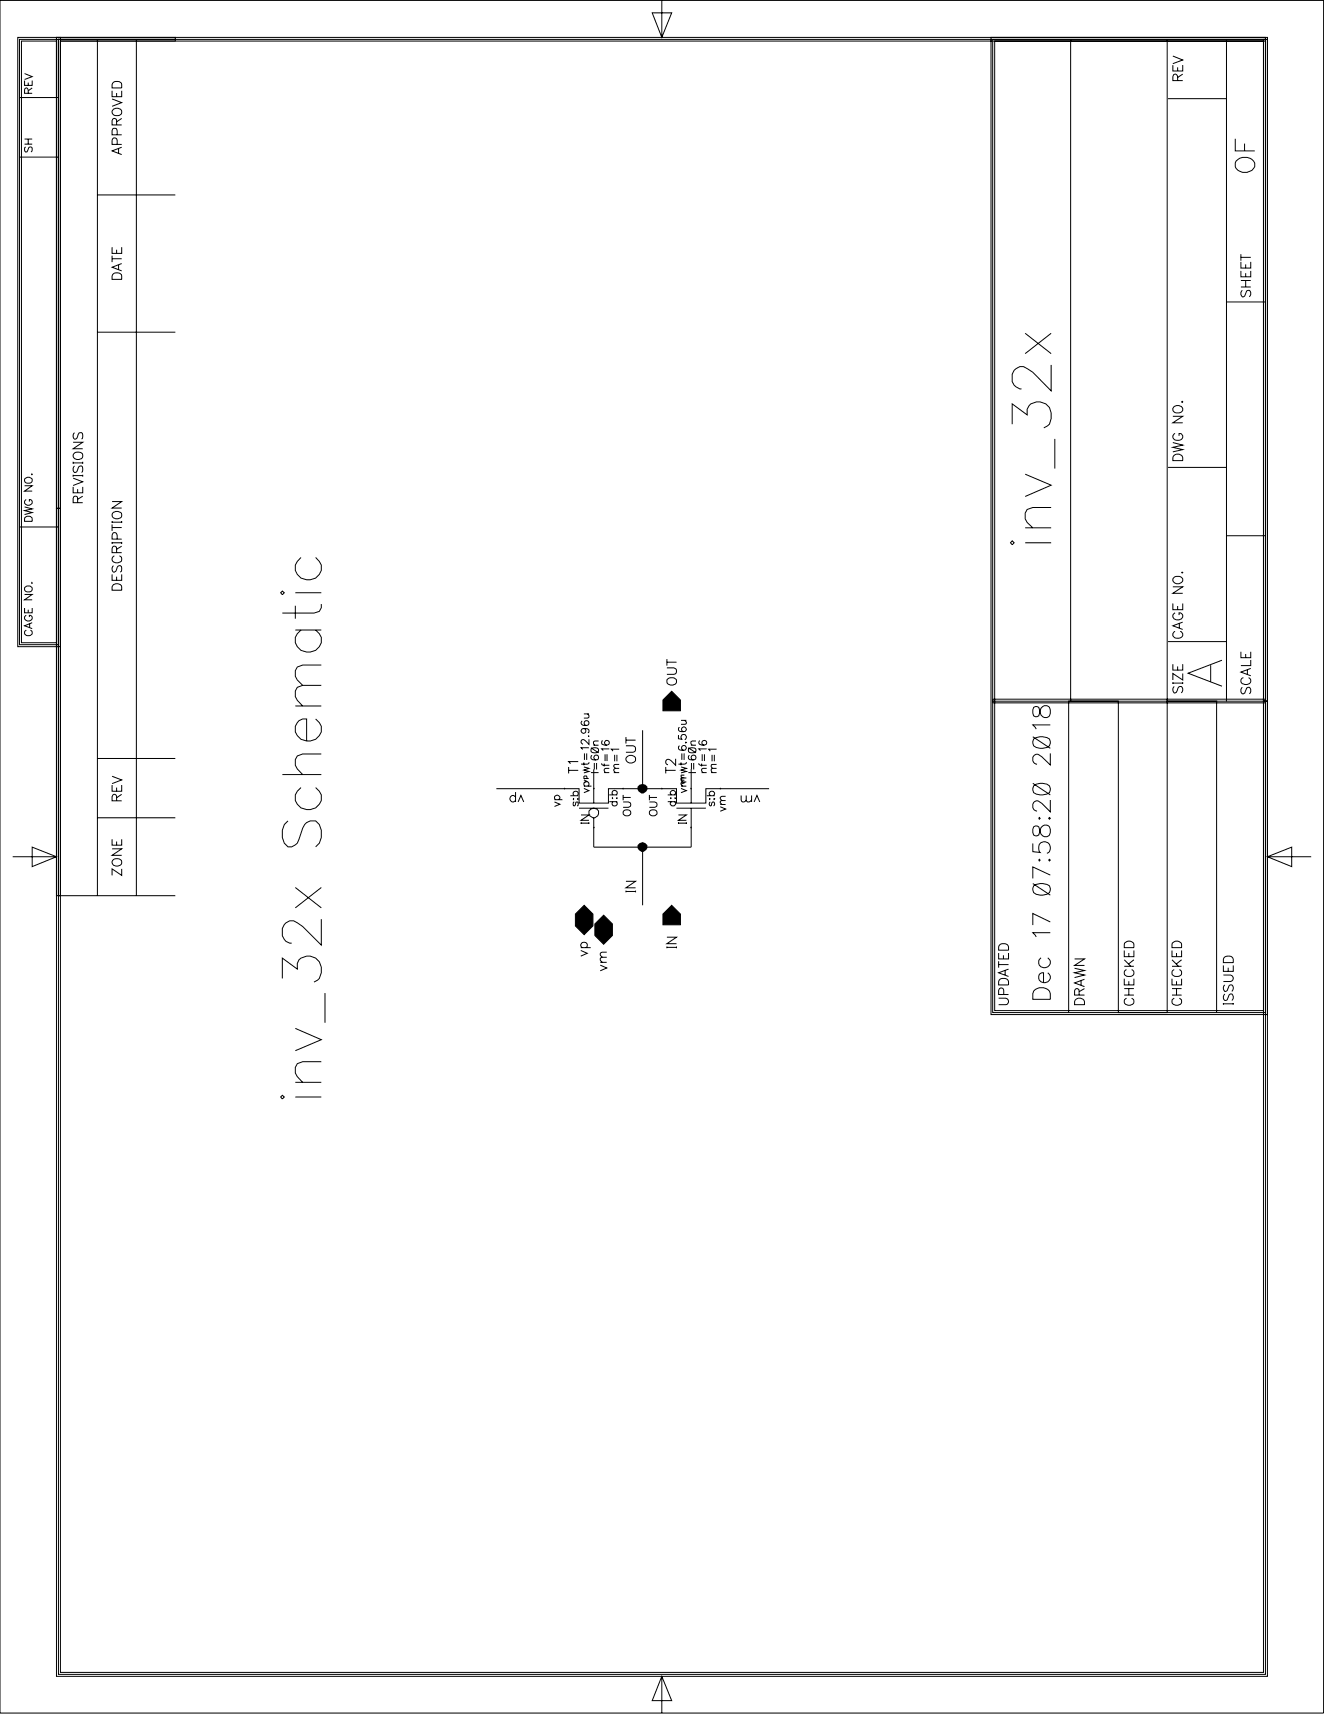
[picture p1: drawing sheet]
<svg xmlns="http://www.w3.org/2000/svg" width="398mm" height="514mm" viewBox="0 0 398 514" stroke-linecap="round" stroke-linejoin="round" font-family="sans-serif">
<g fill="none" stroke="#000" stroke-width=".3">
<path d="M0 .1h396.9v513.6h-396.9M5.3 11.2h12.8v141.2h-1.2v-140.1h-10.5v180.4h10.5v-40.3h1.2v41.5h-12.8zM5.8 11.8h11.7v181.5h-11.7zM16.9 11.2h35.7v1.1h-34.5v256.3h-1.2zM16.9 11.2h362.6v1.1h-361.4v489.2h360.8v-489.7h1.2v490.9h-363.2zM17.5 11.8h362v490.3h-362zM29.2 11.8v256.8M40.9 11.8v256.8M195.6 3.9h5.8l-2.9 7.3zM198.5 .1v11.1M297.2 11.2h82.9v199.1h-1.2v-198h-80.6v290.8h80.6v-92.8h1.2v93.9h-82.9zM297.7 11.8h81.8v291.9h-81.8z"/>
<path d="M321.1 11.8v198.5M350 11.8v198.5M351.7 19.5v1.8h3v-1.8M351.7 16.8l3 1.2-3 1.1M367.8 11.8v198.5M5.8 29.3h11.7M7.4 24.2v1.4h2.3v-1.4M7.4 22.1l2.3 .9-2.3 .8M8.5 28v-1l-.5-.6h-.2l-.3 .2-.1 1.4h2.3M8.5 24.8v.8M9.7 26.4l-1.2 .8M33.6 29.7l2.9 1.1-2.9 1.1"/>
<path d="M33.6 27.2v1.8h2.9v-1.8M34 32.7a1.51 1.51 0 0 1 2.5 1.1 1.5 1.5 0 0 1-1.6 .9 1.5 1.5 0 0 1-1.3-1.4zM34 24.7l.7-.3a1.37 1.37 0 0 1 1.8 1v1h-2.9v-1zM35 37.5v-1.3a.74 .74 0 0 0-.9-.7l-.5 .7v1.3h2.9M35 27.9v1.1M36.5 35.5l-1.5 1M350.3 29.6h17.5M353.1 24.2l-.1-1.6-.4-.4-.6 .2-.3 .6v1.2h3M353.1 20.2v1.1M354.7 22.2l-1.6 1M5.8 47.1h11.7M7.4 43.2h2.3"/>
<path d="M7.4 41.7h2.3M7.7 44.1a.88 .88 0 0 0 .2 1.5l.2-.1 .5-1.3 .7-.1a.97 .97 0 0 1 0 1.5M8.5 41.7v1.5M29.2 58.5h23.4M35.1 43.3v-1.3a.77 .77 0 0 0-.5-.6 .77 .77 0 0 0-.8 .2l-.2 1.7h2.9M35.1 40.4v-1.2l-.2-.6h-1l-.3 .6v1.2h2.9M35.6 44.6v1.3M36.5 44.2l-2.9 1.1 2.9 1.1M370.4 41.6v3.7h5.9M370.7 48.3a3.4 3.4 0 0 1 5.6 .6 2.48 2.48 0 0 1-2.3 2.8 2.71 2.71 0 0 1-3.6-2.8zM373.2 43.1v2.2M33.6 74.1v1.9h2.9v-1.9"/>
<path d="M33.6 76.7v1.9M33.6 77.6h2.9M35 74.9v1.1M35.6 79.5v1.3M36.5 79l-2.9 1.1 2.9 1.1M372.1 78.5v1.9h3v-1.9M372.1 77.2h3M372.1 76.2v2M373.5 79.3v1.1M29.2 99.6h23.4M33.8 82.3a1.62 1.62 0 0 1 2.7 .5v1h-2.9zM307.4 99.9l7.8 6.1"/>
<path d="M315.2 99.9l-7.8 6.1M367.8 90.6h11.7M372.1 81.2v1.8h3v-1.8M372.1 86.1h3M372.1 84.1h3M372.5 87.1a1.09 1.09 0 0 0-.4 1.1 1.09 1.09 0 0 0 .8 .8 1.89 1.89 0 0 0 .9-1.7 .7 .7 0 0 1 1.1 0 1.35 1.35 0 0 1-.3 1.7M373.5 81.9v1.1M373.5 84.1v2M315.2 109.4v7.8l-5.5-5.6-1.7-1.1a2.77 2.77 0 0 0-4.5 1.7v2.2a3.2 3.2 0 0 0 2.8 2.2M21.9 132.6h2.9l-2.9 2h2.9M21.9 138.5v.6M21.9 138.8h2.9"/>
<path d="M22.4 139.7a1.1 1.1 0 0 0-.5 1.1 1.1 1.1 0 0 0 .7 .9l.4-.3 .5-1.1a.73 .73 0 0 1 .5-.5 .73 .73 0 0 1 .7 .2 1.65 1.65 0 0 1-.2 1.7M22.4 135.8a1.46 1.46 0 0 1 1.5-.2 1.46 1.46 0 0 1 .9 1.3 1.5 1.5 0 0 1-1.6 .9 1.5 1.5 0 0 1-1.3-1.4zM22.4 129.8a1.1 1.1 0 0 0-.5 1 1.1 1.1 0 0 0 .7 .9l.4-.3 .6-1.4a.7 .7 0 0 1 1.1 0 1.65 1.65 0 0 1-.2 1.7M24.8 138.5v.6M303.5 127.2v-6.1l4.5 3.3a3.2 3.2 0 0 1 3.9-3.9 3.9 3.9 0 0 1 3.3 5l-.5 1.7-1.7 1.1M316.3 131.6v8.9M351.7 132.7l3 .8-3 .7 3 .6-3 .7M351.7 124.8h3l-3 2h3M351.9 136.8a1.58 1.58 0 0 1 1.9-.5 1.58 1.58 0 0 1 .9 1.8h-3zM352.1 121.9a1.59 1.59 0 0 1 2.6 1.2 1.77 1.77 0 0 1-3 0v-.6zM352.4 130a1.05 1.05 0 0 0-.7 1.2 1.05 1.05 0 0 0 1.1 .8 1.34 1.34 0 0 0 1.9-1.3 .88 .88 0 0 0-1.1-.7v.7M354.5 120.4l.2 .1-.2 .2-.2-.2z"/>
<path d="M5.8 158h11.7M7.4 152l2.3 .6-2.3 .5 2.3 .6-2.3 .6M7.4 145.7h2.3l-2.3 1.6h2.3M7.5 155.2a1.29 1.29 0 0 1 2.2 .4v.7h-2.3zM7.5 143.6a1.17 1.17 0 0 1 1.4-.5 1.17 1.17 0 0 1 .7 1.4 1.17 1.17 0 0 1-1.5 .5 1.17 1.17 0 0 1-.6-1.4zM7.9 149.8a.88 .88 0 0 0-.5 1 .88 .88 0 0 0 .8 .7h.6a.85 .85 0 0 0 .9-.8 .85 .85 0 0 0-.9-.9v.6M9.6 142.1v.3zM21.9 146v1.8h2.9v-1.8M21.9 143.4l2.9 1.1-2.9 1.1M21.9 142.4v.6M21.9 142.6h2.9M23.3 150.7l-.1-1.6-.4-.3-.6 .1-.3 .6v1.2h2.9"/>
<path d="M23.3 146.7v1.1M24.8 148.8l-1.5 .9M24.8 142.4v.6M33.6 150.4h2.9l-2.9 2h2.9M33.6 156.3v.5M33.6 157.3v1.9M33.6 158.2h2.9M33.6 156.6h2.9M34 153.6a1.69 1.69 0 0 1 2.5 .6v.5a1.5 1.5 0 0 1-1.6 .9 1.5 1.5 0 0 1-1.3-1.4zM36.5 156.3v.5M307.4 142.2l7.8 3.3-7.8 3.4M307.4 158.3h7.8"/>
<path d="M315.2 152.2h-5.5l-1.7 .6-.6 1.1v1.7l.6 1.1 1.7 1.6M350.3 140.2h17.5M7.4 178.3h2.3l-2.3 1.6h2.3M7.5 176.1a1.17 1.17 0 0 1 1.4-.4 1.17 1.17 0 0 1 .7 1.4 1.17 1.17 0 0 1-1.5 .4 1.17 1.17 0 0 1-.6-1.4zM9.6 174.7v.3zM33.6 172.3v1.7h2.9v-1.7M33.6 162.8h2.9M33.6 162.5v.6M34 175.3a1.64 1.64 0 0 1 2.5 .7v1h-2.9v-1zM34 169.6a1.1 1.1 0 0 0-.4 1.1 1.1 1.1 0 0 0 .7 .9l.4-.3 .6-1.4 .8-.3a1.26 1.26 0 0 1 0 2M34.3 166.7a1.09 1.09 0 0 0-.7 1.2 1.09 1.09 0 0 0 1.1 .9h.7a1.09 1.09 0 0 0 1.1-.9 1.09 1.09 0 0 0-.7-1.2M35 165.7v-1.2a.74 .74 0 0 0-.9-.7l-.5 .7v1.2h2.9"/>
<path d="M35 172.9v1.1M35.1 161.7v-1.2l-.2-.6-.8-.2-.5 .8v1.2h2.9M36.5 163.8l-1.5 .9M36.5 162.5v.6M84.2 177.8l.5-.6 .6 .6-.6 .6zM88.6 177.8h7.8M90.3 167.2a3.7 3.7 0 0 0-1.5 4.5 3.7 3.7 0 0 0 4.2 2.2 3.6 3.6 0 0 0 3.3-2.8 3.6 3.6 0 0 0-1.6-3.9M303.5 162.2l.6 .6-.6 .6-.5-.6zM307.4 162.8h7.8M351.7 176h3l-3 1.9h3M352.1 173.1a1.53 1.53 0 0 1 1.6-.2 1.53 1.53 0 0 1 1 1.3 1.55 1.55 0 0 1-1.7 .9 1.55 1.55 0 0 1-1.3-1.5zM354.3 171.7h.4l-.2 .1z"/>
<path d="M367.8 160.7h11.7M7.4 182.3v1.5h2.3v-1.5M7.9 188.9a.88 .88 0 0 0-.5 1 .88 .88 0 0 0 .8 .7h.6a.88 .88 0 0 0 .9-.7 .88 .88 0 0 0-.6-1M7.9 184.5l-.4 .4a1.1 1.1 0 0 0 1 1.4 1.1 1.1 0 0 0 1.1-1.4l-.8-.4v.5M8.5 182.8v1M8.9 187.1v1.1M9.7 186.7l-2.3 1 2.3 .8M88.6 188.9h7.8M88.6 181.7v3.8M90.3 188.9a3.6 3.6 0 0 0-1.5 4.6 3.6 3.6 0 0 0 4.2 2 3.5 3.5 0 0 0 3.3-2.7 3.5 3.5 0 0 0-1.6-3.9M96.4 199.4h-5.6l-1.6 .6-.6 1.1v1.7l.6 1.1 1.6 1.6M96.4 181.1v1.1l-.6 1.1-1.7 .6h-9.4"/>
<path d="M200 197.7v1.9M200 198.6h2.9M350.3 192.4h17.5M351.7 199.2v1.8h3v-1.8M351.7 181v1.8h3v-1.8M352.4 189.4a1.05 1.05 0 0 0-.5 1.5 1.8 1.8 0 0 0 2.8-.3 1.08 1.08 0 0 0-.8-1.2M352.4 183.8a1.09 1.09 0 0 0-.7 1.2 1.09 1.09 0 0 0 1.1 .9h.8a1.06 1.06 0 0 0 1.1-1.1 1.06 1.06 0 0 0-1.1-1v.6M353.1 181.7v1.1M353.1 199.9v1.1M353.7 187v1.3M354.7 186.6l-3 1.1 3 1.1M363.1 199.5v4.8"/>
<path d="M366.4 198l-10.1 3.9 10.1 3.9M372.1 195.5v1.7h3v-1.7M373.5 196.1v1.1M375.1 197.9v1.7h-3M88.6 211.7h7.8M94.7 215.6a3.6 3.6 0 0 1 1.5 4.5 3.6 3.6 0 0 1-4.3 2.1 3.4 3.4 0 0 1-3.4-2.8 3.4 3.4 0 0 1 2.3-3.8h1.1v6.6M96.4 205.5h-5.6l-1.6 .6-.6 1.1v1.7l.6 1.1 1.6 1.7M174.6 216.2a.65 .65 0 0 0-.2 1l.4 .3a1.36 1.36 0 0 0 1.8-.6 .73 .73 0 0 0-.7-.8 .73 .73 0 0 0-.7 .7 .73 .73 0 0 0 .7 .8M175.1 218.5a.73 .73 0 0 1 .6 .8 .73 .73 0 0 1-.9 .6 .73 .73 0 0 1-.6-.8 1.47 1.47 0 0 1 2.4 0l-.1 .6-.2 .1M175.1 214.1h1.5M176.2 214.1a.81 .81 0 0 1 .3 1.1l-1.4 .1M192.7 219v17.5"/>
<path d="M200 200.3h2a.98 .98 0 0 1 .9 1 .98 .98 0 0 1-.9 .9h-2M200.1 203.8a1.73 1.73 0 0 1 2.8 .3 1.53 1.53 0 0 1-1.2 1.4 1.53 1.53 0 0 1-1.6-.6zM201.4 207.3l2.6 2.6v3.2h-5.2v-3.2zM203.8 218.1l-.3 .1a.78 .78 0 0 0 .4 1.1 1.59 1.59 0 0 0 1.9-.5l-.1-.5-.6-.3-.6 .3v.8l.5 .3M204.2 216h1.6M205.3 216l.5 .5-.1 .6-1.5 .1M297.7 209.7h81.8v1.1h-81.8zM297.7 210.3h81.8M310 212.1l-.3 .8 .3 1.8a1 1 0 0 0 1.7-.5 2.45 2.45 0 0 1 1.5-2.6 1.38 1.38 0 0 1 1.8 1.3v1a1.53 1.53 0 0 1-1.7 1.4 1.53 1.53 0 0 1-1.4-1.6l-.2-1.1a1 1 0 0 0-1.7-.5zM315 217.4h-5.3l1 1.3M351.7 204.6v.5M351.7 204.9h3"/>
<path d="M352.1 205.9a1.12 1.12 0 0 0 .3 1.9 2.12 2.12 0 0 0 1-1.7 .7 .7 0 0 1 1.1 0 1.35 1.35 0 0 1-.3 1.7M354.7 202v1.9l-3-1.9v1.9M354.7 204.6v.5M372.5 206.1a1.08 1.08 0 0 0-.4 1.1 1.08 1.08 0 0 0 .8 .9l.4-.3 .4-1.1a.68 .68 0 0 1 .5-.5 .68 .68 0 0 1 .7 .2 1.29 1.29 0 0 1-.3 1.7M372.9 203.2a1.04 1.04 0 0 0-.8 1.3 1.04 1.04 0 0 0 1.2 .8 1.2 1.2 0 0 0 1.5-.4 1.2 1.2 0 0 0-.2-1.6l-.2-.1M374.1 200.9v1.3M375.1 200.4l-3 1.1 3 1.1M29.2 227.5h23.4M33.6 235.4v1.9h2.9v-1.9M33.6 232.8l2.9 1.1-2.9 1.1M35 236.2v1.1M36.5 238.2l-1.5 1"/>
<path d="M84.7 232.3h11.7M90.3 236.2a3.6 3.6 0 0 0-1.5 4.5 3.6 3.6 0 0 0 4.2 2.1 3.5 3.5 0 0 0 3.3-2.7 3.5 3.5 0 0 0-1.6-3.9M96.4 226.1h-5.6l-1.6 .6-.6 1.1v1.7l.6 1.1 1.6 1.7M148.8 236.5h24.9v4.3h8.8v-4.3h20.4v4.3h8.8v-4.3h18.9M154.6 239a.94 .94 0 0 0-1.4-.2 .94 .94 0 0 0 0 1.4 .94 .94 0 0 0 1.4-.1M154.6 237.5v3M166.3 239.8h2.4M166.6 239.8a.76 .76 0 0 1-.1-1.1 .76 .76 0 0 1 1.2 0 .76 .76 0 0 1-.1 1.1M170.5 231h2.9M170.5 230v1.9M171 238.6h2.4M172 239.5v.2z"/>
<path d="M172.2 238.6a.75 .75 0 0 1-.1-1.1 .75 .75 0 0 1 1.1 0 .75 .75 0 0 1-.1 1.1M173.1 239.6h.3l-.1 .1zM173.4 228.4h-2.9l.5 .7M175.1 233.9l.9 .4-.9 .4M175.1 230l1.5 .4-1.5 .5 1.5 .5-1.5 .4M175.1 236.4l1.5 .7-1.5 .6M175.1 233.5h1.4M175.1 228.6v.9M175.1 235.8h2.3M175.3 233.5l-.2-.1 .2-.7h.6l.1 .3-.1 .5M175.3 225.9v2M175.4 235.8a.75 .75 0 0 1-.1-1.2 .75 .75 0 0 1 1.1 0 .75 .75 0 0 1-.1 1.2"/>
<path d="M175.9 225.9v2M176.4 220.8h.2zM176.6 228.6l-.1 .4-.3 .2h-2M176.6 224.2h-2.4l.6 .5M176.6 221.7v1.5l-1.4-1.3h-.7l-.3 .7 .6 .5M177.2 231.7h2.3M177.2 224.2l2.3 1.6M177.3 224.6l.9-.4a.93 .93 0 0 1 1.3 .9 1.29 1.29 0 0 1-2.3 0zM177.5 226.5l-.2 .2a.81 .81 0 0 0 .3 1.1 1.75 1.75 0 0 0 1.8-.3 .72 .72 0 0 0-.3-1 .72 .72 0 0 0-1 .5 .72 .72 0 0 0 .6 .9M178 223.5h1.5M178.1 230.7v10.1M178.2 228.8v2"/>
<path d="M178.9 228.8v2M179.5 222.2l-1.4 .2a.81 .81 0 0 0 .3 1.1M180.4 228.9l.1 .4 .3 .2h1.9M180.8 222.1a.64 .64 0 0 0-.4 .6 .64 .64 0 0 0 .4 .6 1.11 1.11 0 0 0 1.2 .2 1.11 1.11 0 0 0 .7-.9l-.3-.5h-.8l-.3 .7 .6 .7M181.2 231.7h1.5M181.2 229v.8M181.4 226.2v2M182 226.2v2M182.7 230.4l-1.4 .2a.81 .81 0 0 0 .3 1.1M182.7 224.6h-2.3l.4 .5M182.7 238.4h2.4M183.6 239.2v.3z"/>
<path d="M183.8 238.4a.76 .76 0 0 1-.1-1.1 .76 .76 0 0 1 1.1 0 .76 .76 0 0 1-.1 1.1M184.1 231.7h1.6M184.3 226.4v1.9M184.8 239.4l.2-.2 .1 .2zM185 226.4v1.9M185.7 230.4h-1.1l-.5 .4v.3l.5 .6M185.7 229.2l-1.5 .1-.1 .6 .5 .5M185.7 224.7h-2.4l.5 .6M186.9 239.1h2.2M186.9 238.4v1.6M187.7 223.6h2.1a1 1 0 0 1 .8 1 1 1 0 0 1-.8 1h-2.1M187.7 221v2"/>
<path d="M187.7 222h2.9M187.9 227.1a1.49 1.49 0 0 1 1.6-.6 1.49 1.49 0 0 1 1.1 1.5 1.5 1.5 0 0 1-1.7 .8 1.5 1.5 0 0 1-1.2-1.4zM194.7 239.1h2.3M194.7 238.4v1.6M199.6 231h3M199.6 230v1.9M200.2 238.4h2.4M201.2 239.2v.3l-.2-.1zM201.3 238.4a.76 .76 0 0 1-.1-1.1 .76 .76 0 0 1 1.2 0 .76 .76 0 0 1-.1 1.1M202.4 239.2l.2 .2-.2 .1zM202.6 227.5v2l-1.4-1.5-.7-.3-.5 .1-.4 .4v.6l.7 .5M203.5 220.4v1.1l1 .2-.3-.8 .4-.6h.9l.3 .9-.5 .6"/>
<path d="M203.8 223.6l-.3 .2a.81 .81 0 0 0 .4 1.1 1.75 1.75 0 0 0 1.8-.2 .72 .72 0 0 0-.4-1.1 .72 .72 0 0 0-1 .5 .72 .72 0 0 0 .7 .9M204.2 234.4l1 .3-1 .5M204.2 230l1.6 .4-1.6 .5 1.6 .5-1.6 .4M204.2 236.4l1.6 .7-1.6 .6M204.2 234h1M204.2 228.6v.9M204.2 235.8h1.6M204.5 225.9v2M205.1 225.9v2M205.2 233.2h-.9l-.1 .4 .4 .4M205.2 232.5h-.9l-.1 .3 .4 .4M205.6 222.6h.2l-.1 .2z"/>
<path d="M205.8 228.6v.2l-.5 .4h-1.8M205.8 234.5h-1.1l-.5 .3v.4l.5 .6M205.8 233.3l-1.4 .1-.2 .6 .5 .5M206.4 231.7h2.3M206.4 224.2l2.3 1.6M206.5 224.6l.8-.4 1 .1a.75 .75 0 0 1 .4 .7 .75 .75 0 0 1-.4 .7l-.6 .1a.93 .93 0 0 1-1.3-.9zM206.8 226.5l-.3 .2a.81 .81 0 0 0 .3 1.1 1.36 1.36 0 0 0 1.9-.6 .73 .73 0 0 0-.7-.8 .73 .73 0 0 0-.8 .7 .73 .73 0 0 0 .7 .8M207.2 223.5h1.5M207.3 230.7v10.1M207.3 228.8v2M208 228.8v2M208.7 222.2l-1.4 .2a.81 .81 0 0 0 .3 1.1"/>
<path d="M209.5 228.9v.3l.6 .3h1.8M209.9 222.1l-.2 .1a.66 .66 0 0 0 .4 1.1 1.11 1.11 0 0 0 1.1 .2 1.11 1.11 0 0 0 .7-.9 .73 .73 0 0 0-.8-.6 .73 .73 0 0 0-.6 .8 .73 .73 0 0 0 .7 .7M210.4 231.7h1.5M210.4 229v.8M210.6 226.2v2M211.2 226.2v2M211.9 230.4l-1.4 .2a.81 .81 0 0 0 .3 1.1M211.9 224.6h-2.4l.6 .5M211.9 238.6h2.4M212.7 239.6h.2v.1zM213 238.6l-.3-.5a.81 .81 0 0 1 .8-.8 .81 .81 0 0 1 .8 .8l-.3 .5M213.3 231.7h1.6"/>
<path d="M213.5 226.4v1.9M214 239.6h.3l-.2 .1zM214.2 226.4v1.9M214.9 230.4l-1.5 .2a.81 .81 0 0 0 .3 1.1M214.9 229.2l-1.5 .1-.1 .6 .4 .5M214.9 224.7h-2.4l.4 .6M217.6 238.8h-1.1l-.5 .3v.4l.5 .6M222.2 238.5l.2 1.8 .7 .2 .7-.6M223.8 238.5l.1 1.8 .7 .2 .8-.6M225.4 238.5v2M309.7 234.9l5.3 3.5M309.7 220.9l5.3 3.5"/>
<path d="M310 235.7a4 4 0 0 1 4.7 0 1.63 1.63 0 0 1-.8 2.4 4.5 4.5 0 0 1-3.9-.4l-.3-.8zM310 221.6a4.4 4.4 0 0 1 4.7 0 1.73 1.73 0 0 1-.8 2.6 4.2 4.2 0 0 1-3.9-.6l-.3-.7zM315 239.9v3.6l-3.3-3.1a1.2 1.2 0 0 0-2 .8v1a1.32 1.32 0 0 0 1.3 1M315 225.9v3.5l-3.3-3a1.22 1.22 0 0 0-2 .7v1a1.32 1.32 0 0 0 1.3 1.1M3.8 256.9h13.1M9.7 254l7.2 2.9-7.2 3zM29.2 245.2h23.4M33.6 254.6h2.9l-2.9 1.9h2.9M33.6 251.7v1.7h2.9v-1.7M34 257.8a1.46 1.46 0 0 1 1.6-.3 1.46 1.46 0 0 1 .9 1.4 1.5 1.5 0 0 1-1.6 .8 1.5 1.5 0 0 1-1.3-1.3zM35 240.2v-1.3a.68 .68 0 0 0-.4-.6 .68 .68 0 0 0-.7 .1l-.3 .5v1.3h2.9M35 252.3v1.1"/>
<path d="M86.4 246.2a5.1 5.1 0 0 0 0 7.8 3 3 0 0 0 3.3-2.3l1.1-3.3a3.2 3.2 0 0 1 3.9-2.2 5.1 5.1 0 0 1 0 7.8M155.4 240.5l.8-2 .9 2M166.3 240.5l1.6 .7-1.6 .7M172.2 240.5a.67 .67 0 0 0 0 1.2l.4-.4 .1-.7 .4-.1a.67 .67 0 0 1 0 1.2M173.7 242.4h8.8M174.2 244.4h2.4l-2.4 1.6h2.4M174.2 246.6v.5M174.2 246.8h2.4M176.6 246.6v.5M182.7 240.4h2.4M183.8 240.4a.73 .73 0 0 0-.1 1.1 .73 .73 0 0 0 1.1 0 .73 .73 0 0 0-.1-1.1M186.9 240.5h1.6a.81 .81 0 0 1 .7 .8 .81 .81 0 0 1-.7 .8h-1.6"/>
<path d="M186.9 243.3a1.17 1.17 0 0 1 1.5-.5 1.17 1.17 0 0 1 .7 1.4 1.17 1.17 0 0 1-1.5 .5 1.17 1.17 0 0 1-.7-1.4zM192.7 254v17.5M194.7 240.5h1.6a.81 .81 0 0 1 .7 .8 .81 .81 0 0 1-.7 .8h-1.6M194.8 243.3a1.17 1.17 0 0 1 1.5-.5 1.17 1.17 0 0 1 .6 1.4 1.17 1.17 0 0 1-1.4 .5 1.17 1.17 0 0 1-.7-1.4zM200.2 240.4h2.4M201.3 240.4a.73 .73 0 0 0 0 1.1 .73 .73 0 0 0 1 0 .73 .73 0 0 0 0-1.1M202.9 242.4h8.8M203.5 244.4h2.3l-2.3 1.6h2.3M203.5 246.8h2.3M203.5 246.6v.5M205.8 246.6v.5M207.3 242.4v11.6h-29.2v-8.8"/>
<path d="M213 240.5a.67 .67 0 0 0 0 1.2l.3-.1 .3-1 .4-.1a.67 .67 0 0 1 0 1.2M216 241.9l1.6 .7-1.6 .7M216 241.3h1.6M217.6 240.1l-1.4 .1-.2 .5 .5 .6M226.1 240.5l.9-2 .8 2M309.7 252.9v2.5l2.2 .3a1.87 1.87 0 0 1 0-2.8 1.87 1.87 0 0 1 2.8 .3 1.87 1.87 0 0 1-.8 2.7M310 247.9l-.3 .8 .3 1.7a1 1 0 0 0 1.7-.5 2.43 2.43 0 0 1 1.5-2.5 1.38 1.38 0 0 1 1.8 1.3 1.64 1.64 0 0 1-1.1 2.2 1.72 1.72 0 0 1-2-1.5l-.2-.9a1 1 0 0 0-1.7-.6zM311.7 257.7l.2 .2-.2 .3-.2-.3zM311.7 245.2l.2 .2-.2 .3-.2-.3zM314.5 257.9l.2-.2 .3 .2-.3 .3zM314.7 245.2l.3 .2-.3 .3-.2-.3zM380.1 256.9l7.2-2.9v5.9z"/>
<path d="M380.1 256.9h13.1M17.5 268.6v-256.8h35.1h-35.1v256.8h35.1M36.5 260.6v1.9l-2.9-1.9v1.9M88.6 266.1l7.8 6.1M96.4 275.6v7.8l-5.6-5.6-1.6-1.1a2.75 2.75 0 0 0-4.5 1.7v2.2a2.75 2.75 0 0 0 2.8 2.2M96.4 266.1l-7.8 6.1M172.6 274.1l2.6-2.6 2.6 2.6v3.6l-2.6 2.6-2.6-2.6zM181 274.4l2.6 2.7v3.4l-2.6 2.7-2.6-2.7v-3.4zM187.7 264.3h2.9l-2.9 1.9h2.9M187.7 267.1v.5M187.7 267.3h2.9M190.6 267.1v.5"/>
<path d="M198.8 274.1l2.6-2.6 2.6 2.6v3.2h-5.2zM309.7 265l5.3 3.4M310 265.6a4.4 4.4 0 0 1 4.7 0 1.73 1.73 0 0 1-.8 2.6 4.2 4.2 0 0 1-3.9-.5l-.3-.8zM315 279.7h-5.3l1 1.3M315 276.5l-5.3-2.6v3.5M315 262.4l-5.3-2.4v3.4M84.7 293.4v-6.1l4.5 3.3v-1.7a3.2 3.2 0 0 1 3.8-2.2 4.3 4.3 0 0 1 2.2 7.2l-1.1 .6M97.5 297.8v8.9M174.2 285l1.9 .9-1.9 .8M174.2 284.2h2.9M174.6 284.2a.9 .9 0 0 1-.1-1.3 .9 .9 0 0 1 1.3 0 .9 .9 0 0 1-.1 1.3M180 289.4l1.9 .9-1.9 .8"/>
<path d="M180 288.6h1.9M181.9 287.1l-1.7 .1-.2 .7 .6 .7M181.9 285.5l-1.7 .2-.2 .7 .6 .7M200 281.1h2.9l-2.9 1.9h2.9M200 283.8v.6M200 284.1h2.9M202.9 283.8v.6M299.5 299.3h2.1a.98 .98 0 0 1 .8 1 .98 .98 0 0 1-.8 1h-2.1M299.5 285.8v1.8h2.9v-1.8M299.5 289.3h2.9M299.5 288.2v2M299.6 293.9a1.69 1.69 0 0 1 2.8 .4v1.1h-2.9z"/>
<path d="M299.6 283.5a1.69 1.69 0 0 1 2.8 .4v1h-2.9zM300.9 286.5v1.1M301 298.2v-1.2a.76 .76 0 0 0-.5-.7 .76 .76 0 0 0-.8 .2l-.2 .5v1.2h2.9M301.4 291v1.4M302.4 290.6l-2.9 1.1 2.9 1.1M310 297.2a2.91 2.91 0 0 1 5 .8v1.7h-5.3v-1.7zM312.2 287.2a1.68 1.68 0 0 0-.3 2.3 1.68 1.68 0 0 0 2.2 .5 1.68 1.68 0 0 0 .6-2.3l-.5-.5M314.2 291.7a1.66 1.66 0 0 1 .3 2.4 1.66 1.66 0 0 1-2.4 .2 1.66 1.66 0 0 1-.2-2.3l1-.3v3M322.2 290.4l3 .6-3 .7 3 .7-3 .8M322.2 287.6h3l-3 1.9h3M322.4 299.9a1.58 1.58 0 0 1 2-.4 1.58 1.58 0 0 1 .8 1.8h-3zM323.6 298.4l-.1-1.7-.7-.2-.4 .2-.2 .4v1.3h3"/>
<path d="M324.2 294.1v1.3M325.2 293.7l-3 1.1 3 1.1M325.2 296.5l-1.6 .9M337.1 293.5v1.9h2.9v-1.9M337.1 285v1.9h2.9v-1.9M337.1 298.4h2.9M337.1 296.5h2.9M337.1 289.8h2.9M337.1 287.8l2 2M337.2 282.8a1.58 1.58 0 0 1 2-.5 1.58 1.58 0 0 1 .8 1.9h-2.9zM337.8 299.3a1.09 1.09 0 0 0-.7 1.3 1.09 1.09 0 0 0 1.1 .9h.7a1.09 1.09 0 0 0 1.1-.9 1.09 1.09 0 0 0-.7-1.3M337.8 290.8a1.05 1.05 0 0 0-.7 1.2 1.05 1.05 0 0 0 1.1 .8 1.28 1.28 0 0 0 1.4-.2 1.28 1.28 0 0 0 .3-1.4l-.6-.4"/>
<path d="M338.5 285.8v1.1M338.5 294.3v1.1M338.5 296.5v1.9M340 287.8l-1.6 1.3M351.5 293.5v1.9h2.8v-1.9M351.5 285v1.9h2.8v-1.9M351.5 298.4h2.8M351.5 296.5h2.8M351.5 289.8h2.8M351.5 287.8l1.9 2M351.5 282.8a1.58 1.58 0 0 1 2-.5 1.58 1.58 0 0 1 .8 1.9h-2.8zM352.1 299.3a1.09 1.09 0 0 0-.7 1.3 1.09 1.09 0 0 0 1.2 .9h.6a1.09 1.09 0 0 0 1.1-.9 1.09 1.09 0 0 0-.6-1.3"/>
<path d="M352.1 290.8a1.05 1.05 0 0 0-.6 1.2 1.05 1.05 0 0 0 1.1 .8 1.28 1.28 0 0 0 1.3-.2 1.28 1.28 0 0 0 .3-1.4l-.5-.4M352.8 285.8v1.1M352.8 294.3v1.1M352.8 296.5v1.9M354.3 287.8l-1.6 1.3M366.9 292.4h2.1a.98 .98 0 0 1 .8 1 .98 .98 0 0 1-.8 .9h-2.1M366.9 289.5v1.8h2.9v-1.8M367.3 298.1a1.08 1.08 0 0 0-.5 1.1 1.08 1.08 0 0 0 .8 .8l.5-.5a1.65 1.65 0 0 1 .9-1.4 1.08 1.08 0 0 1 .8 .8 1.08 1.08 0 0 1-.4 1.1M367.3 295.4a1.09 1.09 0 0 0-.5 1 1.09 1.09 0 0 0 .8 .9 1.89 1.89 0 0 0 1-1.7 .7 .7 0 0 1 1.1 0 1.35 1.35 0 0 1-.3 1.7M367.3 287l.7-.3a1.37 1.37 0 0 1 1.8 1v1h-2.9v-1zM368.3 290.2v1.1M88.6 308.4l7.8 3.4-7.8 3.3"/>
<path d="M96.4 318.4h-5.6l-1.6 .6-.6 1.1v1.7l.6 1.1 1.6 1.7M320.5 303.7v-93.4h14.9v93.4h14.6v-93.4h14.8v93.4M366.9 300.8v.5M366.9 301h2.9M369.8 300.8v.5M84.7 328.5l.6 .5-.6 .6-.5-.6zM88.6 329h7.8M88.6 324.6h7.8M198.5 502.7l2.9 7.3h-5.8zM198.5 502.7v11"/>
<circle cx="178" cy="243.8" r="1.45"/>
</g>
<g fill="#000">
<path d="M201.4 207.3l2.6 2.6v3.2h-5.2v-3.2zM169.3 236.2l.3 .3-.3 .3-.3-.3zM178.1 236.2l.3 .3-.3 .3-.3-.3zM186.5 236.5l.4-.3 .2 .3-.2 .3zM191.2 235.9a1.72 1.72 0 0 1 2.9 0v.9l-.3 .6-.8 .6h-.6l-.9-.6-.3-.6zM198.5 236.2l.3 .3-.3 .3-.3-.3zM206.9 236.5l.4-.3 .2 .3-.2 .3zM216 236.2l.3 .3-.3 .3-.3-.3zM178.1 247.9l.3 .3-.3 .3-.3-.3zM206.9 248.2l.4-.3 .2 .3-.2 .3zM175.2 271.5l2.6 2.6v3.6l-2.6 2.6-2.6-2.6v-3.6zM181 274.4l2.6 2.7v3.4l-2.6 2.7-2.6-2.7v-3.4z"/>
<path d="M198.8 274.1l2.6-2.6 2.6 2.6v3.2h-5.2z"/>
<circle cx="192.6" cy="254" r="1.48"/>
</g>
</svg>
